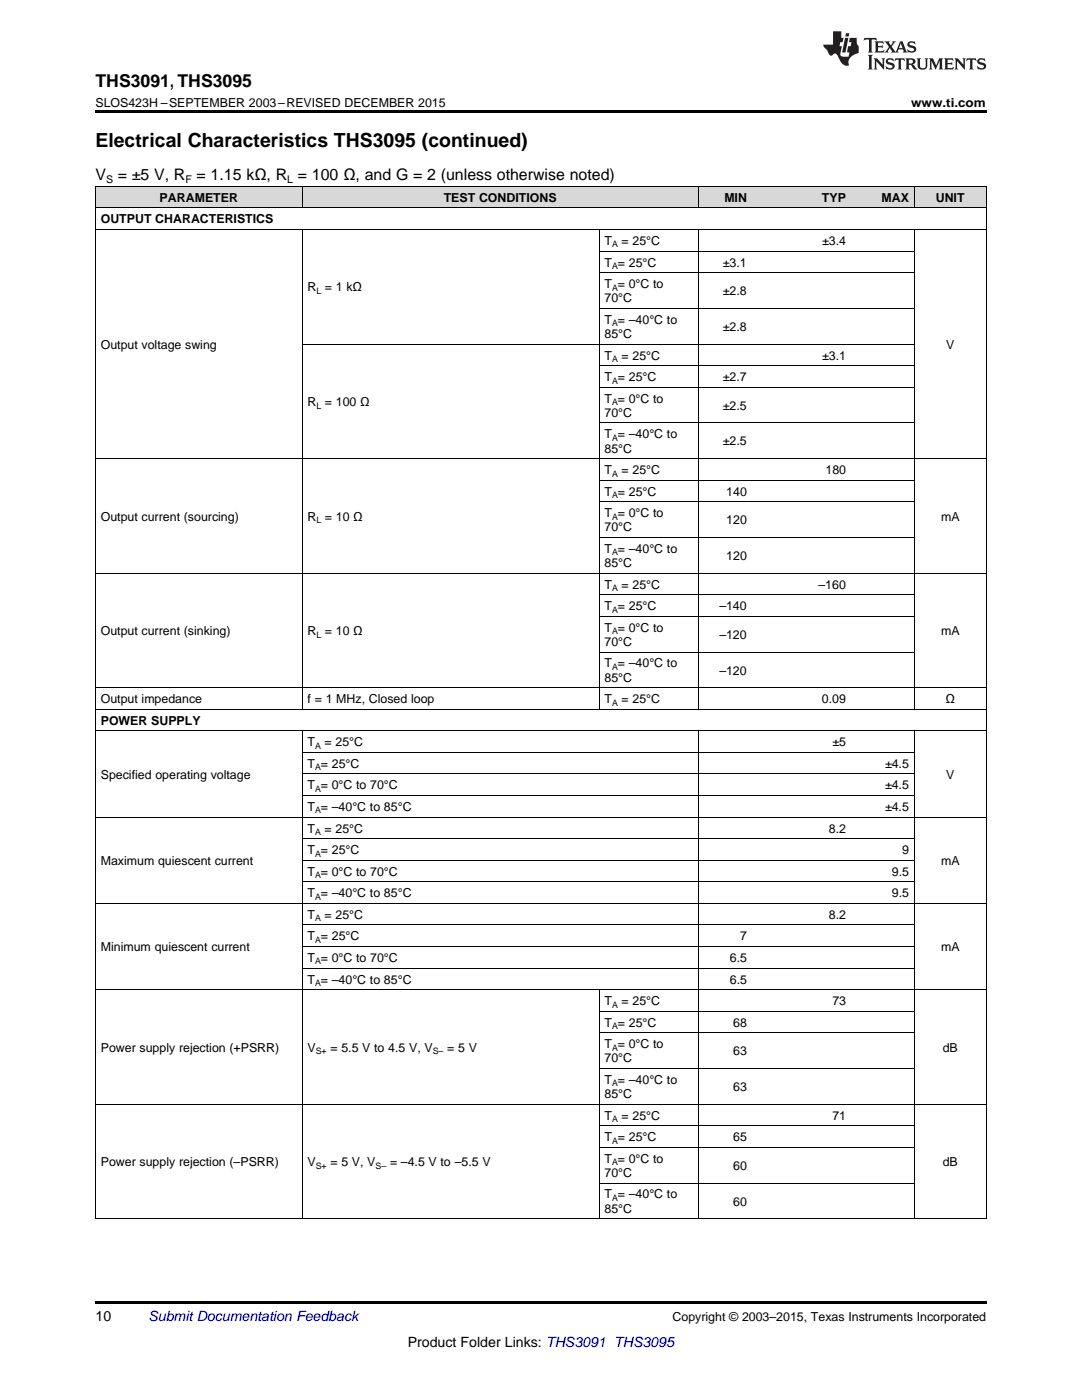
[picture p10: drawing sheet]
<svg xmlns="http://www.w3.org/2000/svg" width="216mm" height="279mm" viewBox="0 0 216 279" stroke-linecap="round" stroke-linejoin="round" font-family="sans-serif">
<defs><g id="words">
<text font-size="3.9" x="19" y="29.3">Electrical Characteristics THS3095 (continued)</text>
<text font-size="3.5" x="19" y="17.3">THS3091, THS3095</text>
<g font-size="3.2">
<text x="19" y="36">V</text>
<text x="23.5" y="36">= ±5 V, R</text>
<text x="39.2" y="36">= 1.15 kΩ, R = 100 Ω, and G = 2 (unless otherwise noted)</text>
</g>
<g font-size="2.8">
<text x="19" y="263.6">10</text>
<text x="81.4" y="268.9">Product Folder Links: THS3091 THS3095</text>
</g>
<text font-size="2.8" fill="#0000c8" x="29.6" y="263.6">Submit Documentation Feedback</text>
<g font-size="2.5">
<text x="19" y="21.4">SLOS423H –SEPTEMBER 2003–REVISED DECEMBER 2015</text>
<text x="181.8" y="21.4">www.ti.com</text>
<text x="31.9" y="40.3">PARAMETER</text>
<text x="88.5" y="40.3">TEST CONDITIONS</text>
<text x="144.5" y="40.3">MIN</text>
<text x="164" y="40.3">TYP</text>
<text x="175.9" y="40.3">MAX</text>
<text x="186.7" y="40.3">UNIT</text>
<text x="20.1" y="44.6">OUTPUT CHARACTERISTICS</text>
<text x="120.6" y="48.9">T</text>
<text x="120.6" y="53.2">T = 25°C</text>
<text x="124" y="48.9">= 25°C</text>
<text x="144.3" y="53.2">±3.1</text>
<text x="164" y="48.9">±3.4</text>
<text x="61.4" y="58.2">R = 1 kΩ</text>
<text x="120.6" y="57.5">T = 0°C to</text>
<text x="144.3" y="58.9">±2.8</text>
<text x="120.6" y="60.3">70°C</text>
<text x="120.6" y="64.6">T = –40°C to</text>
<text x="20.1" y="69.6">Output voltage swing</text>
<text x="120.6" y="67.5">85°C</text>
<text x="120.6" y="71.8">T</text>
<text x="124" y="71.8">= 25°C</text>
<text x="144.3" y="66">±2.8</text>
<text x="164" y="71.8">±3.1</text>
<text x="188.8" y="69.6">V</text>
<text x="120.6" y="76.1">T = 25°C</text>
<text x="144.3" y="76.1">±2.7</text>
<text x="61.4" y="81">R = 100 Ω</text>
<text x="120.6" y="80.4">T = 0°C to</text>
<text x="120.6" y="83.2">70°C</text>
<text x="144.3" y="81.8">±2.5</text>
<text x="120.6" y="87.5">T = –40°C to</text>
<text x="144.3" y="88.9">±2.5</text>
<text x="120.6" y="90.3">85°C</text>
<text x="120.6" y="94.6">T</text>
<text x="124" y="94.6">= 25°C</text>
<text x="164.7" y="94.6">180</text>
<text x="120.6" y="98.9">T = 25°C</text>
<text x="144.9" y="98.9">140</text>
<text x="20.1" y="103.9">Output current (sourcing)</text>
<text x="61.4" y="103.9">R = 10 Ω</text>
<text x="120.6" y="103.2">T = 0°C to</text>
<text x="120.6" y="106">70°C</text>
<text x="144.9" y="104.6">120</text>
<text x="187.8" y="103.9">mA</text>
<text x="120.6" y="110.3">T = –40°C to</text>
<text x="120.6" y="113.2">85°C</text>
<text x="144.9" y="111.8">120</text>
<text x="120.6" y="117.5">T</text>
<text x="124" y="117.5">= 25°C</text>
<text x="163.3" y="117.5">–160</text>
<text x="120.6" y="121.8">T = 25°C</text>
<text x="143.5" y="121.8">–140</text>
<text x="20.1" y="126.8">Output current (sinking)</text>
<text x="61.4" y="126.8">R = 10 Ω</text>
<text x="120.6" y="126.1">T = 0°C to</text>
<text x="120.6" y="128.9">70°C</text>
<text x="143.5" y="127.5">–120</text>
<text x="187.8" y="126.8">mA</text>
<text x="120.6" y="133.2">T = –40°C to</text>
<text x="120.6" y="136">85°C</text>
<text x="143.5" y="134.6">–120</text>
<text x="20.1" y="140.3">Output impedance</text>
<text x="61.4" y="140.3">f = 1 MHz, Closed loop</text>
<text x="120.6" y="140.3">T</text>
<text x="124" y="140.3">= 25°C</text>
<text x="164" y="140.3">0.09</text>
<text x="188.7" y="140.3">Ω</text>
<text x="20.1" y="144.6">POWER SUPPLY</text>
<text x="61.4" y="148.9">T</text>
<text x="64.8" y="148.9">= 25°C</text>
<text x="166.1" y="148.9">±5</text>
<text x="20.1" y="155.4">Specified operating voltage</text>
<text x="61.4" y="153.2">T = 25°C</text>
<text x="176.6" y="153.2">±4.5</text>
<text x="188.8" y="155.4">V</text>
<text x="61.4" y="157.6">T = 0°C to 70°C</text>
<text x="61.4" y="161.9">T = –40°C to 85°C</text>
<text x="176.6" y="157.6">±4.5</text>
<text x="176.6" y="161.9">±4.5</text>
<text x="61.4" y="166.2">T</text>
<text x="64.8" y="166.2">= 25°C</text>
<text x="165.4" y="166.2">8.2</text>
<text x="20.1" y="172.6">Maximum quiescent current</text>
<text x="61.4" y="170.5">T = 25°C</text>
<text x="180" y="170.5">9</text>
<text x="187.8" y="172.6">mA</text>
<text x="61.4" y="174.8">T = 0°C to 70°C</text>
<text x="61.4" y="179.1">T = –40°C to 85°C</text>
<text x="178" y="174.8">9.5</text>
<text x="178" y="179.1">9.5</text>
<text x="61.4" y="183.4">T</text>
<text x="64.8" y="183.4">= 25°C</text>
<text x="165.4" y="183.4">8.2</text>
<text x="20.1" y="189.8">Minimum quiescent current</text>
<text x="61.4" y="187.7">T = 25°C</text>
<text x="61.4" y="192">T = 0°C to 70°C</text>
<text x="145.6" y="192">6.5</text>
<text x="147.7" y="187.7">7</text>
<text x="187.8" y="189.8">mA</text>
<text x="61.4" y="196.3">T = –40°C to 85°C</text>
<text x="145.6" y="196.3">6.5</text>
<text x="120.6" y="200.6">T</text>
<text x="124" y="200.6">= 25°C</text>
<text x="166.1" y="200.6">73</text>
<text x="20.1" y="209.9">Power supply rejection (+PSRR)</text>
<text x="61.4" y="209.9">V</text>
<text x="65.9" y="209.9">= 5.5 V to 4.5 V, V</text>
<text x="89.2" y="209.9">= 5 V</text>
<text x="120.6" y="204.9">T = 25°C</text>
<text x="120.6" y="209.2">T = 0°C to</text>
<text x="146.3" y="204.9">68</text>
<text x="188.1" y="209.9">dB</text>
<text x="120.6" y="212">70°C</text>
<text x="146.3" y="210.6">63</text>
<text x="120.6" y="216.3">T = –40°C to</text>
<text x="120.6" y="219.1">85°C</text>
<text x="146.3" y="217.7">63</text>
<text x="120.6" y="223.4">T</text>
<text x="120.6" y="227.8">T = 25°C</text>
<text x="124" y="223.4">= 25°C</text>
<text x="146.3" y="227.8">65</text>
<text x="166.1" y="223.4">71</text>
<text x="20.1" y="232.7">Power supply rejection (–PSRR)</text>
<text x="61.4" y="232.7">V</text>
<text x="65.9" y="232.7">= 5 V, V</text>
<text x="77.8" y="232.7">= –4.5 V to –5.5 V</text>
<text x="120.6" y="232.1">T = 0°C to</text>
<text x="146.3" y="233.5">60</text>
<text x="188.1" y="232.7">dB</text>
<text x="120.6" y="234.9">70°C</text>
<text x="120.6" y="239.2">T = –40°C to</text>
<text x="120.6" y="242">85°C</text>
<text x="146.3" y="240.6">60</text>
<text x="134.2" y="263.6">Copyright © 2003–2015, Texas Instruments Incorporated</text>
</g>
<g font-size="2.1">
<text x="21.2" y="36.6">S</text>
<text x="37" y="36.6">F</text>
<text x="57.3" y="36.6">L</text>
</g>
<g font-size="1.8">
<text x="122.1" y="49.4">A</text>
<text x="122.1" y="53.7">A</text>
<text x="63.1" y="58.7">L</text>
<text x="122.1" y="58">A</text>
<text x="122.1" y="65.1">A</text>
<text x="122.1" y="72.2">A</text>
<text x="122.1" y="76.6">A</text>
<text x="63.1" y="81.5">L</text>
<text x="122.1" y="80.9">A</text>
<text x="122.1" y="88">A</text>
<text x="122.1" y="95.1">A</text>
<text x="122.1" y="99.4">A</text>
<text x="63.1" y="104.4">L</text>
<text x="122.1" y="103.7">A</text>
<text x="122.1" y="110.8">A</text>
<text x="122.1" y="118">A</text>
<text x="122.1" y="122.3">A</text>
<text x="63.1" y="127.2">L</text>
<text x="122.1" y="126.6">A</text>
<text x="122.1" y="133.7">A</text>
<text x="122.1" y="140.8">A</text>
<text x="62.9" y="149.4">A</text>
<text x="62.9" y="153.7">A</text>
<text x="62.9" y="158">A</text>
<text x="62.9" y="162.3">A</text>
<text x="62.9" y="166.7">A</text>
<text x="62.9" y="171">A</text>
<text x="62.9" y="175.3">A</text>
<text x="62.9" y="179.6">A</text>
<text x="62.9" y="183.9">A</text>
<text x="62.9" y="188.2">A</text>
<text x="62.9" y="192.5">A</text>
<text x="62.9" y="196.8">A</text>
<text x="122.1" y="201.1">A</text>
<text x="122.1" y="205.4">A</text>
<text x="122.1" y="209.7">A</text>
<text x="63" y="210.4">S+</text>
<text x="86.4" y="210.4">S–</text>
<text x="122.1" y="216.8">A</text>
<text x="122.1" y="223.9">A</text>
<text x="63" y="233.2">S+</text>
<text x="74.9" y="233.2">S–</text>
<text x="122.1" y="228.2">A</text>
<text x="122.1" y="232.6">A</text>
<text x="122.1" y="239.7">A</text>
</g>
</g></defs>
<g fill="#d8d8d8">
<path d="M19 37.3h5.4v4.3h-5.4z"/>
<path d="M24.4 37.3h35.9v4.3h-35.9z"/>
<path d="M60.3 37.3h43.1v4.3h-43.1z"/>
<path d="M103.4 37.3h16.2v4.3h-16.2z"/>
<path d="M119.6 37.3h19.7v4.3h-19.7z"/>
<path d="M139.3 37.3h10.8v4.3h-10.8z"/>
<path d="M150.1 37.3h19.8v4.3h-19.8z"/>
<path d="M169.9 37.3h12.6v4.3h-12.6z"/>
<path d="M182.5 37.3h14.3v4.3h-14.3z"/>
</g>
<path d="M19 22h177.8v.5h-177.8zM19 259.7h177.8v.5h-177.8z" fill="#000"/>
<g fill="none" stroke="#000" stroke-width=".2">
<path d="M19 37.2h177.8M19.1 37.2v206.1M60.3 37.2v4.4M139.3 37.2v4.4M182.4 37.2v4.4M196.8 37.2v206.1M19 45.8h177.8M19 41.5h177.8M60.3 45.9v95.7M119.5 45.9v95.7M119.6 54.4h62.9M119.6 50.1h62.9"/>
<path d="M139.3 45.9v95.7M182.4 45.9v95.7M60.3 68.7h122.2M119.6 77.3h62.9M119.6 73h62.9M119.6 61.5h62.9M19 91.5h177.8M119.6 95.8h62.9M119.6 84.4h62.9M19 114.4h177.8M119.6 118.7h62.9M119.6 107.3h62.9"/>
<path d="M119.6 100.1h62.9M19 137.2h177.8M119.6 130.1h62.9M119.6 123h62.9M19 145.9h177.8M19 141.6h177.8M60.3 145.9v97.4M60.3 158.8h122.2M60.3 154.5h122.2M60.3 150.2h122.2M139.3 145.9v97.4M182.4 145.9v97.4"/>
<path d="M19 163.1h177.8M60.3 176h122.2M60.3 171.7h122.2M60.3 167.4h122.2M19 197.5h177.8M19 180.3h177.8M60.3 193.2h122.2M60.3 188.9h122.2M60.3 184.6h122.2M119.5 197.6v45.7M119.6 213.2h62.9M119.6 206.1h62.9"/>
<path d="M119.6 201.8h62.9M19 220.4h177.8M119.6 236.1h62.9M119.6 229h62.9M119.6 224.7h62.9M19 243.2h177.8"/>
</g>
<g fill="#231f20">
<path d="M172.5 7.6l-.1 .5 .4-.2h.6v.1v2.1l-.2 .4h.9l-.2-.4v-2.1l.1-.1h.5l.5 .2-.2-.5zM174.5 8.3l.2 .3v1.5l-.2 .4h1.8l.2-.6a1.04 1.04 0 0 1-1.3 .2v-.7h.6l.3 .2v-.6l-.3 .2h-.6v-.6l.8-.1 .4 .3-.2-.5zM176.5 8.3l.9 1.1-.9 1.1h.8l-.2-.2 .4-.7 .5 .7-.2 .2h1.5l-.2-.2 .2-.4h.9l.1 .4-.2 .2h1l-.3-.3-.7-1.9h-.5l-.9 2-.8-1 .9-1h-.8l.1 .3-.4 .5-.3-.6 .1-.2zM179.7 8.6l.4 1h-.7zM181.3 8.4a.63 .63 0 0 0-.2 .7 .63 .63 0 0 0 .6 .4l.6 .2 .1 .2a.75 .75 0 0 1-.7 .4 .75 .75 0 0 1-.6-.5l.1 .7 .1-.1a1.11 1.11 0 0 0 1.5-.6 1.13 1.13 0 0 0-1.2-.8l-.1-.4a1.04 1.04 0 0 1 1.2 .2l-.2-.5-.2 .1-.4-.2zM173.2 10.9l.2 .4v2.2l-.2 .4h1l-.3-.4v-2.2l.3-.4zM174.3 11.6l.3 .4v1.5l-.3 .4h.8l-.2-.4v-1.3l1.5 1.7v-1.9l.2-.4h-.7l.2 .4v.9l-1.1-1.3zM177 11.8a.62 .62 0 0 0-.2 .7 .62 .62 0 0 0 .6 .4l.6 .1 .1 .3a.76 .76 0 0 1-.7 .3 .76 .76 0 0 1-.7-.4l.2 .7 .1-.1a1.11 1.11 0 0 0 1.5-.6 1.13 1.13 0 0 0-1.2-.8l-.1-.4a1.04 1.04 0 0 1 1.2 .2l-.2-.6-.2 .1-.5-.1zM178.7 11.6l-.2 .6a.61 .61 0 0 1 .8-.3v1.6l-.2 .4h.9l-.2-.4v-1.6a.63 .63 0 0 1 .7 .3l-.1-.6zM180.6 11.6l.3 .4v1.5l-.3 .4h1l-.2-.2-.1-.8 .6 .2a.76 .76 0 0 0 1.2 .7l-1-1a.58 .58 0 0 0 .6-.5 .58 .58 0 0 0-.5-.6zM181.4 11.9h.1a.45 .45 0 0 1 .5 .1 .45 .45 0 0 1 .1 .5l-.8 .2zM182.9 11.6l.2 .2a2.17 2.17 0 0 0 .3 1.9 .99 .99 0 0 0 1.6-.6v-1.1l.2-.4h-.7l.2 .2a1.92 1.92 0 0 1-.2 1.8 .6 .6 0 0 1-.9-.5v-1.1l.2-.4zM185.4 11.6l.2 .4v1.5l-.2 .4h.7l-.2-.4v-1.4l.8 1.8 .8-1.8v1.4l-.2 .4h.9l-.2-.4v-1.5l.2-.4h-.8l-.6 1.5-.6-1.5zM188.4 11.6l.2 .4v1.5l-.2 .4h1.8l.1-.6a1.04 1.04 0 0 1-1.2 .1v-.6h.5l.4 .2v-.6l-.4 .2h-.5v-.7h.8l.3 .3-.1-.6zM190.5 11.6l.2 .4v1.5l-.2 .4h.7l-.2-.4v-1.3l1.5 1.7v-1.9l.2-.4h-.7l.2 .4v.9l-1.1-1.3zM192.9 11.6l-.1 .6a.61 .61 0 0 1 .7-.3l.1 1.6-.3 .4h1l-.3-.4 .1-1.6a.63 .63 0 0 1 .7 .3l-.1-.6zM195.2 11.8a.62 .62 0 0 0-.2 .7 .62 .62 0 0 0 .6 .4l.6 .1 .1 .3a.76 .76 0 0 1-.7 .3 .76 .76 0 0 1-.6-.4l.1 .7 .1-.1a1.11 1.11 0 0 0 1.6-.6 1.13 1.13 0 0 0-1.3-.8l-.1-.4a1.04 1.04 0 0 1 1.2 .2l-.1-.6-.2 .1-.5-.1z"/>
<path d="M166.2 6.3v2.6h-1.9v.4l.8 .9a.91 .91 0 0 0 1 .8 .56 .56 0 0 1 .5-.3 .56 .56 0 0 1 .5 .3l.4 .8a1.53 1.53 0 0 0 1.9 1.2 1.54 1.54 0 0 1 1-2.1l.9-.3v-1.4a1.52 1.52 0 0 1-.4-1.6h-1.3l-.2 .8h.5l-.2 .8h-.5l-.1 1v.2l.4 .1-.2 .8a1.93 1.93 0 0 1-1.6-.3l.3-1.8h-.5l.2-.8h.4l.2-.8h-.4v-1.3zM168.6 7.6l-.6 2.9h.7l.6-2.9zM168.8 6.6l-.1 .7h.6l.2-.7z"/>
</g>
<use href="#words"/>
</svg>
